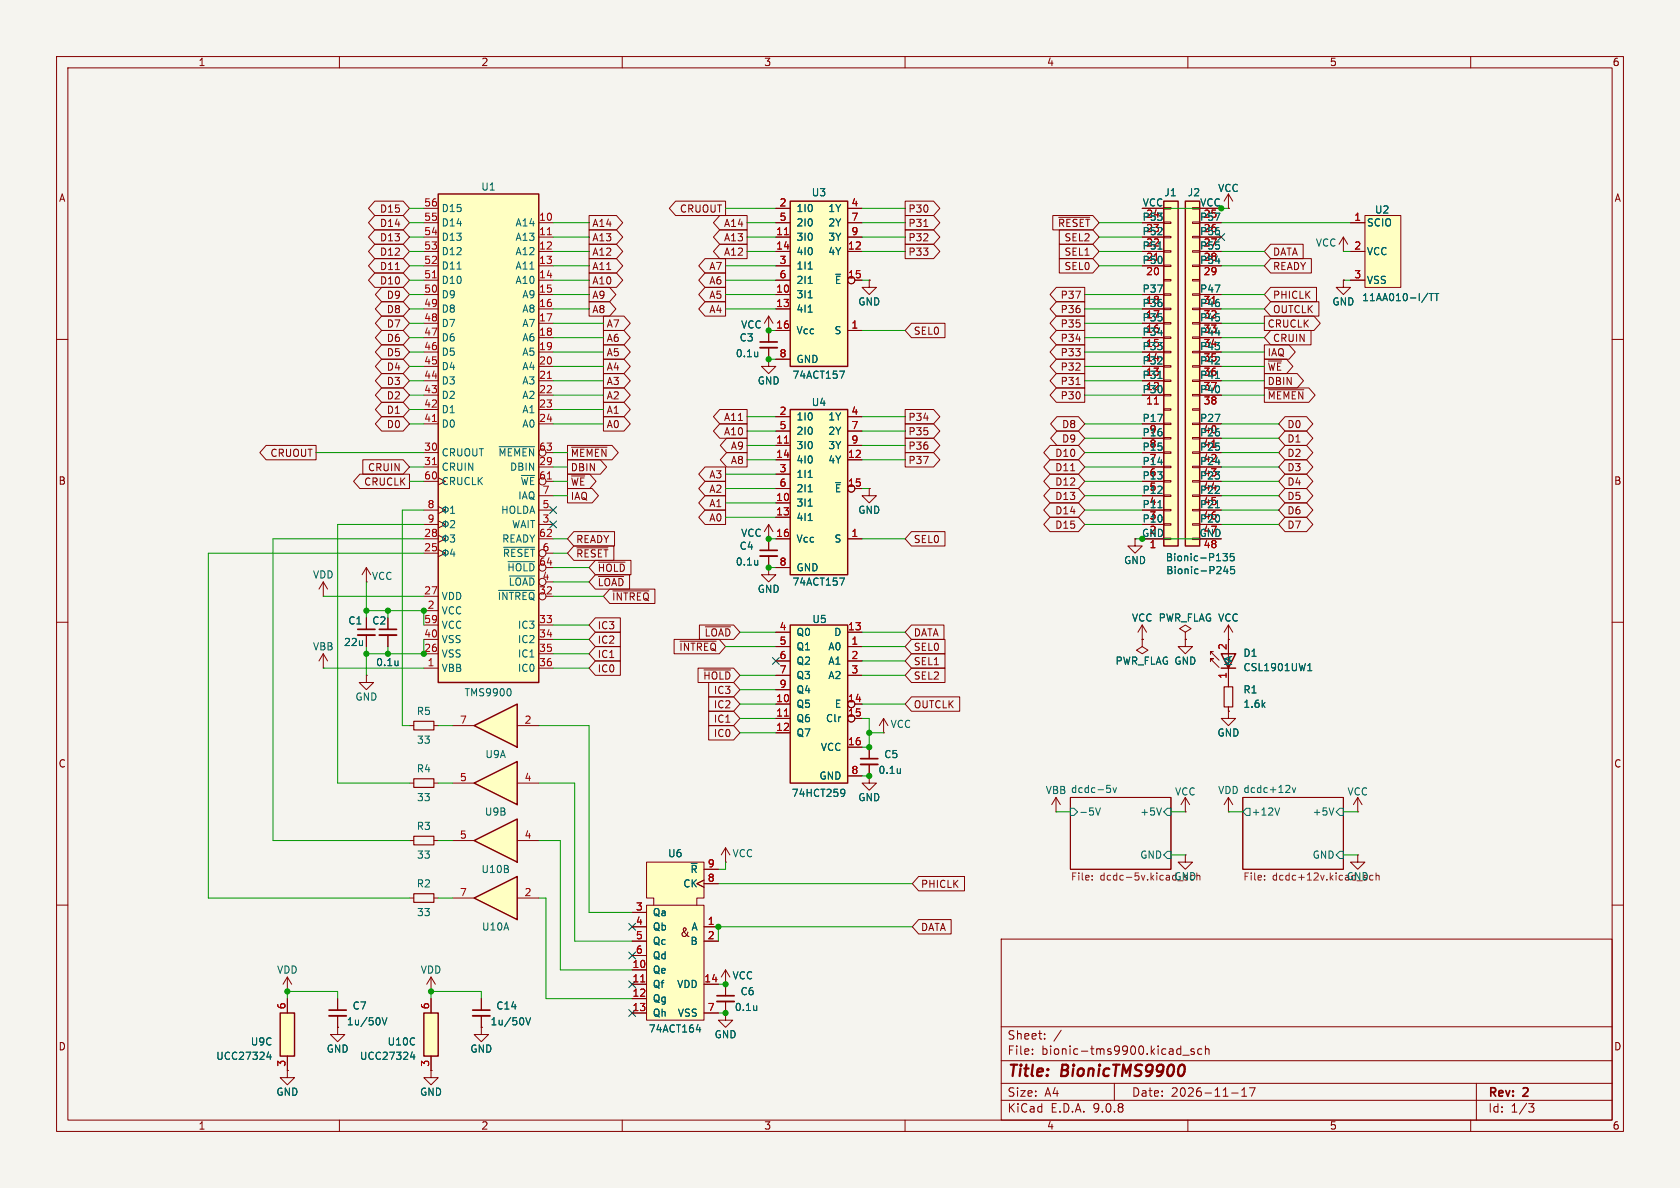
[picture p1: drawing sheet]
<svg xmlns="http://www.w3.org/2000/svg" width="297mm" height="210mm" viewBox="0 0 297 210" stroke-linecap="round" stroke-linejoin="round" font-family="sans-serif">
<defs><g id="words">
<g font-size="2.8" fill="#840000">
<text x="178" y="190.9">Title:</text>
<text x="187.7" y="190.9">BionicTMS9900</text>
</g>
<g font-size="2.1" fill="#840000">
<text x="120.1" y="165.8">&amp;</text>
<text x="178" y="184">Sheet:</text>
<text x="178" y="186.7">File:</text>
<text x="184.1" y="186.7">bionic-tms9900.kicad_sch</text>
<text x="178" y="196.9">KiCad</text>
<text x="178" y="194.1">Size:</text>
<text x="184.7" y="194.1">A4</text>
<text x="185.7" y="196.9">E.D.A.</text>
<text x="193.3" y="196.9">9.0.8</text>
<text x="200" y="194.1">Date:</text>
<text x="207" y="194.1">2026-11-17</text>
<text x="263" y="194.3">Rev:</text>
<text x="263" y="196.9">Id:</text>
<text x="267.1" y="196.9">1/3</text>
<text x="269.4" y="194.3">2</text>
</g>
<g font-size="1.8" fill="#840000">
<text x="35" y="11.9">1</text>
<text x="85" y="11.9">2</text>
<text x="135" y="11.9">3</text>
<text x="185" y="11.9">4</text>
<text x="235" y="11.9">5</text>
<text x="285" y="11.9">6</text>
<text x="10.3" y="35.9">A</text>
<text x="285.3" y="35.9">A</text>
<text x="67.1" y="37.8">D15</text>
<text x="67.1" y="40.3">D14</text>
<text x="104.6" y="40.3">A14</text>
<text x="120.1" y="37.8">CRUOUT</text>
<text x="127.9" y="40.3">A14</text>
<text x="160.5" y="37.8">P30</text>
<text x="160.5" y="40.3">P31</text>
<text x="186.9" y="40.3">~{RESET}</text>
<text x="67.1" y="45.4">D12</text>
<text x="67.1" y="47.9">D11</text>
<text x="67.1" y="42.9">D13</text>
<text x="104.6" y="45.4">A12</text>
<text x="104.6" y="47.9">A11</text>
<text x="104.6" y="42.9">A13</text>
<text x="125.3" y="47.9">A7</text>
<text x="127.9" y="42.9">A13</text>
<text x="127.9" y="45.4">A12</text>
<text x="160.5" y="45.4">P33</text>
<text x="160.5" y="42.9">P32</text>
<text x="188.1" y="42.9">SEL2</text>
<text x="188.1" y="45.4">SEL1</text>
<text x="188.1" y="47.9">SEL0</text>
<text x="224.9" y="45.4">DATA</text>
<text x="224.9" y="47.9">READY</text>
<text x="67.1" y="50.5">D10</text>
<text x="68.3" y="53">D9</text>
<text x="104.6" y="53">A9</text>
<text x="104.6" y="50.5">A10</text>
<text x="125.3" y="53">A5</text>
<text x="125.3" y="50.5">A6</text>
<text x="187.4" y="53">P37</text>
<text x="224.9" y="53">PHICLK</text>
<text x="68.3" y="55.6">D8</text>
<text x="68.3" y="58.1">D7</text>
<text x="104.6" y="55.6">A8</text>
<text x="107.2" y="58.1">A7</text>
<text x="125.3" y="55.6">A4</text>
<text x="161.4" y="59.4">SEL0</text>
<text x="187.4" y="55.6">P36</text>
<text x="187.4" y="58.1">P35</text>
<text x="224" y="58.1">CRUCLK</text>
<text x="224.9" y="55.6">OUTCLK</text>
<text x="68.3" y="60.6">D6</text>
<text x="68.3" y="65.7">D4</text>
<text x="68.3" y="63.2">D5</text>
<text x="107.2" y="63.2">A5</text>
<text x="107.2" y="65.7">A4</text>
<text x="107.2" y="60.6">A6</text>
<text x="187.4" y="65.7">P32</text>
<text x="187.4" y="63.2">P33</text>
<text x="187.4" y="60.6">P34</text>
<text x="224" y="65.7">~{WE}</text>
<text x="224" y="63.2">IAQ</text>
<text x="224.9" y="60.6">CRUIN</text>
<text x="68.3" y="68.3">D3</text>
<text x="68.3" y="70.8">D2</text>
<text x="107.2" y="68.3">A3</text>
<text x="107.2" y="70.8">A2</text>
<text x="187.4" y="68.3">P31</text>
<text x="187.4" y="70.8">P30</text>
<text x="224" y="70.8">~{MEMEN}</text>
<text x="224" y="68.3">DBIN</text>
<text x="68.3" y="73.3">D1</text>
<text x="68.3" y="75.9">D0</text>
<text x="107.2" y="75.9">A0</text>
<text x="107.2" y="73.3">A1</text>
<text x="127.9" y="74.6">A11</text>
<text x="127.9" y="77.2">A10</text>
<text x="160.5" y="74.6">P34</text>
<text x="160.5" y="77.2">P35</text>
<text x="187.7" y="75.9">D8</text>
<text x="227.5" y="75.9">D0</text>
<text x="47.7" y="81">CRUOUT</text>
<text x="65" y="83.5">CRUIN</text>
<text x="100.8" y="81">~{MEMEN}</text>
<text x="100.8" y="83.5">DBIN</text>
<text x="129.1" y="82.2">A8</text>
<text x="129.1" y="79.7">A9</text>
<text x="160.5" y="82.2">P37</text>
<text x="160.5" y="79.7">P36</text>
<text x="186.4" y="81">D10</text>
<text x="186.4" y="83.5">D11</text>
<text x="187.7" y="78.4">D9</text>
<text x="227.5" y="78.4">D1</text>
<text x="227.5" y="81">D2</text>
<text x="227.5" y="83.5">D3</text>
<text x="10.3" y="85.9">B</text>
<text x="64.3" y="86">CRUCLK</text>
<text x="100.8" y="86">~{WE}</text>
<text x="100.8" y="88.6">IAQ</text>
<text x="125.3" y="87.3">A2</text>
<text x="125.3" y="84.8">A3</text>
<text x="125.3" y="89.9">A1</text>
<text x="186.4" y="88.6">D13</text>
<text x="186.4" y="86">D12</text>
<text x="227.5" y="88.6">D5</text>
<text x="227.5" y="86">D4</text>
<text x="285.3" y="85.9">B</text>
<text x="125.3" y="92.4">A0</text>
<text x="186.4" y="91.1">D14</text>
<text x="186.4" y="93.7">D15</text>
<text x="227.5" y="93.7">D7</text>
<text x="227.5" y="91.1">D6</text>
<text x="101.8" y="96.2">READY</text>
<text x="101.8" y="98.7">~{RESET}</text>
<text x="105.6" y="101.3">~{HOLD}</text>
<text x="161.4" y="96.2">SEL0</text>
<text x="105.6" y="103.8">~{LOAD}</text>
<text x="108.1" y="106.4">~{INTREQ}</text>
<text x="105.6" y="114">IC2</text>
<text x="105.6" y="111.4">IC3</text>
<text x="124.5" y="112.7">~{LOAD}</text>
<text x="161.4" y="112.7">DATA</text>
<text x="105.6" y="116.5">IC1</text>
<text x="105.6" y="119.1">IC0</text>
<text x="120" y="115.3">~{INTREQ}</text>
<text x="161.4" y="115.3">SEL0</text>
<text x="161.4" y="117.8">SEL1</text>
<text x="124.2" y="120.3">~{HOLD}</text>
<text x="126.1" y="125.4">IC2</text>
<text x="126.1" y="122.9">IC3</text>
<text x="161.4" y="120.3">SEL2</text>
<text x="161.4" y="125.4">OUTCLK</text>
<text x="126.1" y="130.5">IC0</text>
<text x="126.1" y="128">IC1</text>
<text x="10.3" y="135.9">C</text>
<text x="285.3" y="135.9">C</text>
<text x="162.7" y="157.2">PHICLK</text>
<text x="162.7" y="164.8">DATA</text>
<text x="10.3" y="185.9">D</text>
<text x="285.3" y="185.9">D</text>
<text x="35" y="199.9">1</text>
<text x="85" y="199.9">2</text>
<text x="135" y="199.9">3</text>
<text x="185" y="199.9">4</text>
<text x="235" y="199.9">5</text>
<text x="285" y="199.9">6</text>
</g>
<g font-size="1.8" fill="#006464">
<text x="85" y="33.9">U1</text>
<text x="143.4" y="34.9">U3</text>
<text x="205.7" y="34.9">J1</text>
<text x="209.9" y="34.9">J2</text>
<text x="215.3" y="34.1">VCC</text>
<text x="78" y="37.7">D15</text>
<text x="78" y="40.2">D14</text>
<text x="91" y="40.2">A14</text>
<text x="140.7" y="37.7">1I0</text>
<text x="140.7" y="40.2">2I0</text>
<text x="146.3" y="37.7">1Y</text>
<text x="146.3" y="40.2">2Y</text>
<text x="201.9" y="39.1">P53</text>
<text x="201.9" y="41.7">P52</text>
<text x="201.9" y="36.6">VCC</text>
<text x="202.5" y="38.8">24</text>
<text x="202.5" y="41.4">23</text>
<text x="212" y="39.1">P57</text>
<text x="212" y="41.7">P56</text>
<text x="212.1" y="36.6">VCC</text>
<text x="212.7" y="38.8">25</text>
<text x="212.7" y="41.4">26</text>
<text x="241.6" y="40.2">SCIO</text>
<text x="243" y="37.9">U2</text>
<text x="78" y="42.8">D13</text>
<text x="78" y="45.3">D12</text>
<text x="78" y="47.9">D11</text>
<text x="91" y="42.8">A13</text>
<text x="91" y="45.3">A12</text>
<text x="91" y="47.9">A11</text>
<text x="140.7" y="42.8">3I0</text>
<text x="140.7" y="45.3">4I0</text>
<text x="140.7" y="47.9">1I1</text>
<text x="146.3" y="42.8">3Y</text>
<text x="146.3" y="45.3">4Y</text>
<text x="201.9" y="44.2">P51</text>
<text x="201.9" y="46.7">P50</text>
<text x="202.5" y="43.9">22</text>
<text x="202.5" y="46.4">21</text>
<text x="212" y="44.2">P55</text>
<text x="212" y="46.7">P54</text>
<text x="212.7" y="43.9">27</text>
<text x="212.7" y="46.4">28</text>
<text x="232.5" y="43.8">VCC</text>
<text x="241.6" y="45.3">VCC</text>
<text x="78" y="50.4">D10</text>
<text x="78" y="52.9">D9</text>
<text x="91" y="50.4">A10</text>
<text x="92.2" y="52.9">A9</text>
<text x="140.7" y="50.4">2I1</text>
<text x="140.7" y="52.9">3I1</text>
<text x="147.5" y="50.4">~{E}</text>
<text x="201.9" y="51.8">P37</text>
<text x="212" y="51.8">P47</text>
<text x="240.7" y="53.4">11AA010-I/TT</text>
<text x="241.6" y="50.4">VSS</text>
<text x="78" y="55.5">D8</text>
<text x="78" y="58">D7</text>
<text x="92.2" y="55.5">A8</text>
<text x="92.2" y="58">A7</text>
<text x="130.9" y="58.3">VCC</text>
<text x="140.7" y="55.5">4I1</text>
<text x="140.7" y="59.3">Vcc</text>
<text x="147.4" y="59.3">S</text>
<text x="151.6" y="54.2">GND</text>
<text x="201.9" y="54.4">P36</text>
<text x="201.9" y="56.9">P35</text>
<text x="201.9" y="59.4">P34</text>
<text x="202.5" y="54.1">18</text>
<text x="202.5" y="56.6">17</text>
<text x="202.5" y="59.1">16</text>
<text x="212" y="54.4">P46</text>
<text x="212" y="56.9">P45</text>
<text x="212" y="59.4">P44</text>
<text x="212.7" y="54.1">31</text>
<text x="212.7" y="56.6">32</text>
<text x="212.7" y="59.1">33</text>
<text x="235.5" y="54.2">GND</text>
<text x="78" y="60.6">D6</text>
<text x="78" y="63.1">D5</text>
<text x="78" y="65.6">D4</text>
<text x="92.2" y="60.6">A6</text>
<text x="92.2" y="63.1">A5</text>
<text x="92.2" y="65.6">A4</text>
<text x="130" y="63.3">0.1u</text>
<text x="130.7" y="60.6">C3</text>
<text x="140.7" y="64.4">GND</text>
<text x="201.9" y="62">P33</text>
<text x="201.9" y="64.5">P32</text>
<text x="202.5" y="61.7">15</text>
<text x="202.5" y="64.2">14</text>
<text x="212" y="62">P43</text>
<text x="212" y="64.5">P42</text>
<text x="212.7" y="61.7">34</text>
<text x="212.7" y="64.2">35</text>
<text x="78" y="68.2">D3</text>
<text x="78" y="70.7">D2</text>
<text x="92.2" y="68.2">A3</text>
<text x="92.2" y="70.7">A2</text>
<text x="133.9" y="68.2">GND</text>
<text x="140" y="67.2">74ACT157</text>
<text x="143.4" y="72">U4</text>
<text x="201.9" y="67.1">P31</text>
<text x="201.9" y="69.6">P30</text>
<text x="202.5" y="66.8">13</text>
<text x="202.5" y="69.3">12</text>
<text x="212" y="67.1">P41</text>
<text x="212" y="69.6">P40</text>
<text x="212.7" y="66.8">36</text>
<text x="212.7" y="69.3">37</text>
<text x="78" y="73.3">D1</text>
<text x="78" y="75.8">D0</text>
<text x="92.2" y="73.3">A1</text>
<text x="92.2" y="75.8">A0</text>
<text x="140.7" y="74.5">1I0</text>
<text x="140.7" y="77.1">2I0</text>
<text x="146.3" y="74.5">1Y</text>
<text x="146.3" y="77.1">2Y</text>
<text x="201.9" y="74.7">P17</text>
<text x="201.9" y="77.2">P16</text>
<text x="203.1" y="76.9">9</text>
<text x="212" y="74.7">P27</text>
<text x="212" y="77.2">P26</text>
<text x="212.7" y="76.9">40</text>
<text x="78" y="80.9">CRUOUT</text>
<text x="78" y="83.4">CRUIN</text>
<text x="88" y="80.9">~{MEMEN}</text>
<text x="90.1" y="83.4">DBIN</text>
<text x="140.7" y="79.6">3I0</text>
<text x="140.7" y="82.1">4I0</text>
<text x="146.3" y="79.6">3Y</text>
<text x="146.3" y="82.1">4Y</text>
<text x="201.9" y="79.8">P15</text>
<text x="201.9" y="82.3">P14</text>
<text x="203.1" y="79.5">8</text>
<text x="203.1" y="82">7</text>
<text x="212" y="79.8">P25</text>
<text x="212" y="82.3">P24</text>
<text x="212.7" y="79.5">41</text>
<text x="212.7" y="82">42</text>
<text x="78" y="86">CRUCLK</text>
<text x="91.5" y="88.5">IAQ</text>
<text x="140.7" y="84.7">1I1</text>
<text x="140.7" y="87.2">2I1</text>
<text x="140.7" y="89.8">3I1</text>
<text x="147.5" y="87.2">~{E}</text>
<text x="201.9" y="84.8">P13</text>
<text x="201.9" y="87.4">P12</text>
<text x="201.9" y="89.9">P11</text>
<text x="203.1" y="84.5">6</text>
<text x="203.1" y="87.1">5</text>
<text x="203.1" y="89.6">4</text>
<text x="212" y="84.8">P23</text>
<text x="212" y="87.4">P22</text>
<text x="212" y="89.9">P21</text>
<text x="212.7" y="84.5">43</text>
<text x="212.7" y="87.1">44</text>
<text x="212.7" y="89.6">45</text>
<text x="88.5" y="91">HOLDA</text>
<text x="90.4" y="93.6">WAIT</text>
<text x="130.9" y="95.1">VCC</text>
<text x="140.7" y="92.3">4I1</text>
<text x="151.6" y="91">GND</text>
<text x="201.8" y="95">GND</text>
<text x="201.9" y="92.5">P10</text>
<text x="203.1" y="92.2">3</text>
<text x="203.1" y="94.7">2</text>
<text x="212" y="95">GND</text>
<text x="212" y="92.5">P20</text>
<text x="212.7" y="92.2">46</text>
<text x="212.7" y="94.7">47</text>
<text x="88.7" y="96.1">READY</text>
<text x="88.8" y="98.7">~{RESET}</text>
<text x="89.6" y="101.2">~{HOLD}</text>
<text x="130" y="100.2">0.1u</text>
<text x="130.7" y="97.4">C4</text>
<text x="140.7" y="96.1">Vcc</text>
<text x="140.7" y="101.2">GND</text>
<text x="147.4" y="96.1">S</text>
<text x="198.6" y="99.9">GND</text>
<text x="206" y="99.4">Bionic-P135</text>
<text x="206.1" y="101.7">Bionic-P245</text>
<text x="212.7" y="97.2">48</text>
<text x="55.2" y="102.5">VDD</text>
<text x="65.6" y="102.7">VCC</text>
<text x="78" y="106.3">VDD</text>
<text x="87.9" y="106.3">~{INTREQ}</text>
<text x="89.8" y="103.7">~{LOAD}</text>
<text x="133.9" y="105">GND</text>
<text x="140" y="103.7">74ACT157</text>
<text x="61.5" y="110.6">C1</text>
<text x="65.7" y="110.6">C2</text>
<text x="78" y="108.8">VCC</text>
<text x="78" y="111.4">VCC</text>
<text x="78" y="113.9">VSS</text>
<text x="91.5" y="111.4">IC3</text>
<text x="91.5" y="113.9">IC2</text>
<text x="140.7" y="112.6">Q0</text>
<text x="143.5" y="110.3">U5</text>
<text x="147.4" y="112.6">D</text>
<text x="200" y="110.1">VCC PWR_FLAG VCC</text>
<text x="55.2" y="115.2">VBB</text>
<text x="60.7" y="114.4">22u</text>
<text x="66.4" y="118">0.1u</text>
<text x="78" y="116.4">VSS</text>
<text x="78" y="119">VBB</text>
<text x="91.5" y="116.4">IC1</text>
<text x="91.5" y="119">IC0</text>
<text x="140.7" y="115.2">Q1</text>
<text x="140.7" y="117.7">Q2</text>
<text x="146.3" y="115.2">A0</text>
<text x="146.3" y="117.7">A1</text>
<text x="197.1" y="117.7">PWR_FLAG GND</text>
<text x="218" y="117.9" transform="rotate(-90 218 117.9)">KA</text>
<text x="219.7" y="116.3">D1</text>
<text x="219.7" y="118.8">CSL1901UW1</text>
<text x="62.7" y="124.1">GND</text>
<text x="82" y="123.3">TMS9900</text>
<text x="140.7" y="120.2">Q3</text>
<text x="140.7" y="122.8">Q4</text>
<text x="140.7" y="125.3">Q5</text>
<text x="146.3" y="120.2">A2</text>
<text x="147.5" y="125.3">E</text>
<text x="219.7" y="122.8">R1</text>
<text x="219.7" y="125.3">1.6k</text>
<text x="73.6" y="126.6">R5</text>
<text x="73.6" y="131.7">33</text>
<text x="140.7" y="127.9">Q6</text>
<text x="140.7" y="130.4">Q7</text>
<text x="145.9" y="127.9">Clr</text>
<text x="157.3" y="128.9">VCC</text>
<text x="215.1" y="130.4">GND</text>
<text x="73.6" y="136.8">R4</text>
<text x="85.7" y="134.2">U9A</text>
<text x="145" y="132.9">VCC</text>
<text x="155.2" y="137">0.1u</text>
<text x="156.2" y="134.2">C5</text>
<text x="73.6" y="141.8">33</text>
<text x="139.9" y="141.1">74HCT259</text>
<text x="144.8" y="138">GND</text>
<text x="151.6" y="141.8">GND</text>
<text x="184.8" y="140.6">VBB dcdc-5v</text>
<text x="207.6" y="140.8">VCC</text>
<text x="215.3" y="140.6">VDD dcdc+12v</text>
<text x="238.1" y="140.8">VCC</text>
<text x="73.6" y="146.9">R3</text>
<text x="85.6" y="144.4">U9B</text>
<text x="190.7" y="144.4">-5V</text>
<text x="201.5" y="144.4">+5V</text>
<text x="221.2" y="144.4">+12V</text>
<text x="232" y="144.4">+5V</text>
<text x="73.6" y="152">33</text>
<text x="85" y="154.5">U10B</text>
<text x="118" y="151.7">U6</text>
<text x="122" y="154.5">~{R}</text>
<text x="129.4" y="151.7">VCC</text>
<text x="201.5" y="152">GND</text>
<text x="207.5" y="155.8">GND</text>
<text x="232" y="152">GND</text>
<text x="238" y="155.8">GND</text>
<text x="73.6" y="157.1">R2</text>
<text x="120.7" y="157.1">CK</text>
<text x="73.6" y="162.2">33</text>
<text x="85.1" y="164.7">U10A</text>
<text x="115.3" y="162.2">Qa</text>
<text x="115.3" y="164.7">Qb</text>
<text x="115.3" y="167.2">Qc</text>
<text x="122" y="167.2">B</text>
<text x="122.2" y="164.7">A</text>
<text x="48.9" y="172.3">VDD</text>
<text x="74.3" y="172.3">VDD</text>
<text x="115.3" y="169.8">Qd</text>
<text x="115.3" y="172.3">Qe</text>
<text x="129.4" y="173.3">VCC</text>
<text x="62.2" y="178.7">C7</text>
<text x="87.6" y="178.7">C14</text>
<text x="115.3" y="174.9">Qf</text>
<text x="115.3" y="177.4">Qg</text>
<text x="115.3" y="179.9">Qh</text>
<text x="119.6" y="174.9">VDD</text>
<text x="119.7" y="179.9">VSS</text>
<text x="129.8" y="178.9">0.1u</text>
<text x="130.8" y="176.1">C6</text>
<text x="44.2" y="185">U9C</text>
<text x="61.2" y="181.5">1u/50V</text>
<text x="68.4" y="185">U10C</text>
<text x="86.6" y="181.5">1u/50V</text>
<text x="114.6" y="182.7">74ACT164</text>
<text x="126.2" y="183.7">GND</text>
<text x="38.1" y="187.6">UCC27324</text>
<text x="57.7" y="186.3">GND</text>
<text x="63.5" y="187.6">UCC27324</text>
<text x="83.1" y="186.3">GND</text>
<text x="48.8" y="193.9">GND</text>
<text x="74.2" y="193.9">GND</text>
</g>
<g font-size="1.8" fill="#a90000">
<text x="74.9" y="36.6">56</text>
<text x="74.9" y="39.1">55</text>
<text x="74.9" y="41.7">54</text>
<text x="95.2" y="39.1">10</text>
<text x="95.2" y="41.7">11</text>
<text x="137.1" y="41.7">11</text>
<text x="137.7" y="36.6">2</text>
<text x="137.7" y="39.1">5</text>
<text x="150.4" y="36.6">4</text>
<text x="150.4" y="39.1">7</text>
<text x="150.4" y="41.7">9</text>
<text x="239.3" y="39.1">1</text>
<text x="74.9" y="44.2">53</text>
<text x="74.9" y="46.7">52</text>
<text x="95.2" y="44.2">12</text>
<text x="95.2" y="46.7">13</text>
<text x="137.1" y="44.2">14</text>
<text x="137.7" y="46.7">3</text>
<text x="149.8" y="44.2">12</text>
<text x="239.3" y="44.2">2</text>
<text x="74.9" y="49.3">51</text>
<text x="74.9" y="51.8">50</text>
<text x="95.2" y="49.3">14</text>
<text x="95.2" y="51.8">15</text>
<text x="137.1" y="51.8">10</text>
<text x="137.7" y="49.3">6</text>
<text x="149.8" y="49.3">15</text>
<text x="202.5" y="49">20</text>
<text x="212.7" y="49">29</text>
<text x="239.3" y="49.3">3</text>
<text x="74.9" y="54.4">49</text>
<text x="74.9" y="56.9">48</text>
<text x="74.9" y="59.4">47</text>
<text x="95.2" y="54.4">16</text>
<text x="95.2" y="56.9">17</text>
<text x="95.2" y="59.4">18</text>
<text x="137.1" y="54.4">13</text>
<text x="137.1" y="58.2">16</text>
<text x="150.4" y="58.2">1</text>
<text x="74.9" y="62">46</text>
<text x="74.9" y="64.5">45</text>
<text x="95.2" y="62">19</text>
<text x="95.2" y="64.5">20</text>
<text x="137.7" y="63.2">8</text>
<text x="74.9" y="67.1">44</text>
<text x="74.9" y="69.6">43</text>
<text x="95.2" y="67.1">21</text>
<text x="95.2" y="69.6">22</text>
<text x="202.5" y="71.8">11</text>
<text x="212.7" y="71.8">38</text>
<text x="74.9" y="72.1">42</text>
<text x="74.9" y="74.7">41</text>
<text x="95.2" y="72.1">23</text>
<text x="95.2" y="74.7">24</text>
<text x="137.7" y="73.4">2</text>
<text x="137.7" y="75.9">5</text>
<text x="150.4" y="73.4">4</text>
<text x="150.4" y="75.9">7</text>
<text x="74.9" y="79.8">30</text>
<text x="74.9" y="82.3">31</text>
<text x="95.2" y="79.8">63</text>
<text x="95.2" y="82.3">29</text>
<text x="137.1" y="78.5">11</text>
<text x="137.1" y="81">14</text>
<text x="137.7" y="83.6">3</text>
<text x="149.8" y="81">12</text>
<text x="150.4" y="78.5">9</text>
<text x="74.9" y="84.8">60</text>
<text x="75.5" y="89.9">8</text>
<text x="91.9" y="86">~{WE}</text>
<text x="95.2" y="84.8">61</text>
<text x="95.8" y="87.4">7</text>
<text x="95.8" y="89.9">5</text>
<text x="137.1" y="88.6">10</text>
<text x="137.7" y="86.1">6</text>
<text x="149.8" y="86.1">15</text>
<text x="74.9" y="95">28</text>
<text x="75.5" y="92.5">9</text>
<text x="95.2" y="95">62</text>
<text x="95.8" y="92.5">3</text>
<text x="137.1" y="91.2">13</text>
<text x="137.1" y="95">16</text>
<text x="150.4" y="95">1</text>
<text x="74.9" y="97.5">25</text>
<text x="95.2" y="100.1">64</text>
<text x="95.8" y="97.5">6</text>
<text x="137.7" y="100.1">8</text>
<text x="203.1" y="97.2">1</text>
<text x="74.9" y="105.2">27</text>
<text x="75.5" y="107.7">2</text>
<text x="95.2" y="105.2">32</text>
<text x="95.8" y="102.6">4</text>
<text x="74.9" y="110.2">59</text>
<text x="74.9" y="112.8">40</text>
<text x="95.2" y="110.2">33</text>
<text x="95.2" y="112.8">34</text>
<text x="137.7" y="111.5">4</text>
<text x="149.8" y="111.5">13</text>
<text x="74.9" y="115.3">26</text>
<text x="75.5" y="117.9">1</text>
<text x="95.2" y="115.3">35</text>
<text x="95.2" y="117.9">36</text>
<text x="137.7" y="114">5</text>
<text x="137.7" y="116.6">6</text>
<text x="137.7" y="119.1">7</text>
<text x="150.4" y="114">1</text>
<text x="150.4" y="116.6">2</text>
<text x="150.4" y="119.1">3</text>
<text x="216.9" y="115" transform="rotate(-90 216.9 115)">2</text>
<text x="137.1" y="124.2">10</text>
<text x="137.7" y="121.7">9</text>
<text x="149.8" y="124.2">14</text>
<text x="216.9" y="120.1" transform="rotate(-90 216.9 120.1)">1</text>
<text x="81.2" y="128">7</text>
<text x="92.6" y="128">2</text>
<text x="137.1" y="126.7">11</text>
<text x="137.1" y="129.3">12</text>
<text x="149.8" y="126.7">15</text>
<text x="149.8" y="131.8">16</text>
<text x="150.4" y="136.9">8</text>
<text x="81.2" y="138.2">5</text>
<text x="92.6" y="138.2">4</text>
<text x="81.2" y="148.3">5</text>
<text x="92.6" y="148.3">4</text>
<text x="125" y="153.4">9</text>
<text x="125" y="156">8</text>
<text x="81.2" y="158.5">7</text>
<text x="92.6" y="158.5">2</text>
<text x="112.3" y="161">3</text>
<text x="112.3" y="163.6">4</text>
<text x="112.3" y="166.1">5</text>
<text x="125" y="163.6">1</text>
<text x="125" y="166.1">2</text>
<text x="111.7" y="171.2">10</text>
<text x="111.7" y="173.7">11</text>
<text x="112.3" y="168.7">6</text>
<text x="124.4" y="173.7">14</text>
<text x="50.5" y="178.5" transform="rotate(-90 50.5 178.5)">6</text>
<text x="75.9" y="178.5" transform="rotate(-90 75.9 178.5)">6</text>
<text x="111.7" y="176.3">12</text>
<text x="111.7" y="178.8">13</text>
<text x="125" y="178.8">7</text>
<text x="50.5" y="188.7" transform="rotate(-90 50.5 188.7)">3</text>
<text x="75.9" y="188.7" transform="rotate(-90 75.9 188.7)">3</text>
</g>
<g font-size="1.8" fill="#725600">
<text x="189.2" y="156">File:</text>
<text x="194.5" y="156">dcdc-5v.kicad_sch</text>
<text x="219.7" y="156">File:</text>
<text x="224.9" y="156">dcdc+12v.kicad_sch</text>
</g>
</g></defs>
<path d="M0 0h297v210h-297z" fill="#f5f4ef" stroke="#f5f4ef" stroke-width=".18"/>
<g fill="none" stroke="#840000" stroke-width=".18">
<path d="M10 10h277v190h-277zM12 12h273v186h-273zM60 10v2M110 10v2M160 10v2M210 10v2M260 10v2M10 60h2M285 60h2M135.9 95.3v2M135.9 98.3v2M153.7 86.4v1.2h1.2l-1.2 1.3-1.3-1.3h1.3"/>
<path d="M153.7 86.4h.1M10 110h2M285 110h2M189.2 141h17.8v12.7h-17.8zM219.7 141h17.8v12.7h-17.8zM10 160h2M177 166h108v32h-108zM285 160h2M60 198v2M110 198v2M160 198v2M177 194.5h108"/>
<path d="M177 191.5h108M177 187.5h108M177 181.5h108M182.5 186.3v.1M182.5 185.5v.1M184.7 183.6v.1M184.7 182.8v.1M187.6 182.1l-1.3 2M197 191.5v3M208.6 185.4l.1 .1M208.7 184.9v1.5M208.7 186.3l-.1 .1"/>
<path d="M209.1 186.5h1.1M210 198v2M211.1 185.5l-.4-.1-.2 .2 .1 .2 .5 .2v.3h-.6M212.5 185.5l-.5-.1-.3 .3v.4l.2 .2h.6M213.1 185.5l.2-.1 .4 .1v.9M213.1 184.9v1.5M217.7 193.2h1.2M219.5 193.8h.9M219.5 192.7l.5-.4v1.5M220.9 192.3h1l-.7 1.5M260 198v2M261 191.5v6.5"/>
<path d="M270.2 195.1h1l-.5 .6 .4 .1 .1 .5-.3 .3h-.4"/>
</g>
<path d="M209.3 188.4a1.69 1.69 0 0 1 0 1.4" fill="none" stroke="#840000" stroke-width=".4"/>
<g fill="none" stroke="#006464" stroke-width=".18">
<path d="M134 99v.9M134 99.8h-.1M195.7 138.8h.6M195.8 139.3h.3l.2 .3v.4l-.5 .1M196.8 139.2l.3 .9 .3-.9M227.9 138.9l.1 .2v.3l-.8 .7h.8M228.5 139.2l.3 .9 .3-.9M189.2 142.9h.7l.6 .6-.6 .6h-.7zM193.7 142.8l.4 1.3 .4-1.3M205.3 142.8l-.4 1.3M206.4 150.5h.6v1.3h-.6l-.7-.7zM206.4 142.9h.6v1.2h-.6l-.7-.6z"/>
<path d="M220.3 142.9h.7v1.2h-.7l-.6-.6zM226.2 142.8l-.4 1.3M235.8 142.8l-.4 1.3M236.9 150.5h.6v1.3h-.6l-.7-.7zM236.9 142.9h.6v1.2h-.6l-.7-.6z"/>
</g>
<path d="M193.1 155.5v.1M193.1 154.8v.1M211.9 154.7l.2 .2v.7M223.6 155.5v.1M223.6 154.8v.1M242.4 154.7l.3 .1M242.7 155.5l-.3 .1M243.3 154.9l.2-.2 .3 .1v.8M243.3 154.3v1.3" fill="none" stroke="#725600" stroke-width=".18"/>
<path d="M134.4 97.3h3" fill="none" stroke="#840000" stroke-width=".3"/>
<path d="M134.4 98.3h3" fill="none" stroke="#840000" stroke-width=".33"/>
<path d="M139.7 72.4h10.2v29.2h-10.2z" fill="#ffffc2"/>
<path d="M139.7 72.4h10.2v29.2h-10.2z" fill="none" stroke="#840000" stroke-width=".25"/>
<g fill="none" stroke="#840000" stroke-width=".18">
<path d="M135.9 58.4h.1M135.9 55.9v4.6M135.9 55.9l-.8 1.3M135.9 55.9l.8 1.3M135.9 61.5v2M137.2 73.7h2.5M137.2 76.2h2.5M137.2 78.7h2.5M149.9 73.7h2.5M149.9 76.2h2.5M149.9 78.7h2.5M137.2 81.3h2.5"/>
<path d="M137.2 83.8h2.5M137.2 86.4h2.5M137.2 88.9h2.5M137.2 91.4h2.5M137.2 95.3h2.5M149.9 81.3h2.5M149.9 95.3h2.5M151.1 86.4h1.3M137.2 100.3h2.5M128.3 152.4h.1M128.3 149.9v2.5M128.3 149.9l-.8 1.2"/>
<path d="M128.3 149.9l.7 1.2M128.3 174h.1M128.3 179.1v1.2h1.2l-1.2 1.3-1.3-1.3h1.3M128.3 179.1h.1M128.3 171.5l-.8 1.2M128.3 171.5l.7 1.2M128.3 171.5v4.5M128.3 177v2.1"/>
</g>
<path d="M138.7 78.3h.7" fill="none" stroke="#a90000" stroke-width=".18"/>
<path d="M134 62.2v.9M134 62.9l-.1 .1M142.9 84.4h.7M142.9 86.9h.7M142.9 89.5h.7M142.9 92h.7M147.7 85.3h.9M148.4 102.2h.9l-.6 1.2M133.8 177.8v.8M133.8 178.5l-.1 .1" fill="none" stroke="#006464" stroke-width=".18"/>
<path d="M134.4 60.5h3M126.7 176h3.1" fill="none" stroke="#840000" stroke-width=".3"/>
<path d="M134.4 61.5h3M126.7 177h3.1" fill="none" stroke="#840000" stroke-width=".33"/>
<g fill="#ffffc2">
<path d="M114.3 160h10.2v20.3h-10.2z"/>
<path d="M114.3 152.4h10.2v6.4h-1.3v1.2h-7.6v-1.2h-1.3z"/>
</g>
<g fill="none" stroke="#840000" stroke-width=".18">
<path d="M153.7 49.5v1.3h1.2l-1.2 1.3-1.3-1.3h1.3M153.7 49.5h.1M237.5 44.5h.1M237.5 49.5v1.3h1.3l-1.3 1.3-1.3-1.3h1.3M237.5 49.5h.1M237.5 41.9l.8 1.3M237.5 41.9l-.8 1.3M237.5 41.9v2.6M135.9 63.5v1.3h1.3l-1.3 1.2-1.3-1.2h1.3M135.9 63.5h.1M135.9 95.3h.1M135.9 92.7l-.8 1.3"/>
<path d="M135.9 92.7l.8 1.3M135.9 92.7v2.6M124.5 155.6l-1.3 .6 1.3 .6M124.5 153.7h2.5M124.5 156.2h2.5M111.8 163.8h2.5M111.8 166.4h2.5M111.8 174h2.5M111.8 179.1h2.5M111.8 161.3h2.5M111.8 168.9h2.5M111.8 171.5h2.5"/>
<path d="M111.8 176.5h2.5M114.3 160h10.2v20.3h-10.2zM115.6 160v-1.2h-1.3v-6.4h10.2v6.4h-1.3v1.2M124.5 163.8h2.5M124.5 166.4h2.5M124.5 174h2.5M124.5 179.1h2.5"/>
</g>
<path d="M122.2 152.6h1M123.1 182h.8M123.7 181.6v.8" fill="none" stroke="#006464" stroke-width=".18"/>
<path d="M113.3 173.6h.7" fill="none" stroke="#a90000" stroke-width=".18"/>
<path d="M241.3 38.1h6.3v12.7h-6.3z" fill="#ffffc2"/>
<g fill="none" stroke="#840000" stroke-width=".18">
<path d="M238.8 39.4h2.5M241.3 38.1h6.3v12.7h-6.3zM238.8 44.5h2.5M238.8 49.5h2.5M200.7 95.3v1.2h1.2l-1.2 1.3-1.3-1.3h1.3M200.7 95.3h.1M68.6 109.2v2.1M68.6 112.3v2M209.5 113v1.3h1.3l-1.3 1.3-1.2-1.3h1.2M209.5 113h.1M72.4 128.3h.8M72.4 138.4h.8"/>
<path d="M76.7 128.3h.8M76.7 138.4h.8M72.4 148.6h.8M76.7 148.6h.8"/>
</g>
<path d="M252.4 51.8l-1.1 1.7M252.7 51.9h.7M253 51.9v1.3M253.6 51.9h.8M254 51.9v1.3M70.4 116.8v.9M70.4 117.6h-.1" fill="none" stroke="#006464" stroke-width=".18"/>
<path d="M73.2 127.5h3.5v1.5h-3.5zM73.2 137.7h3.5v1.5h-3.5zM73.2 147.8h3.5v1.6h-3.5z" fill="none" stroke="#840000" stroke-width=".2"/>
<path d="M67.1 111.3h3" fill="none" stroke="#840000" stroke-width=".3"/>
<path d="M67.1 112.3h3" fill="none" stroke="#840000" stroke-width=".33"/>
<path d="M205.7 35.6h2.6v60.9h-2.6z" fill="#ffffc2"/>
<g fill="none" stroke="#840000" stroke-width=".18">
<path d="M201.9 36.8h3.8M201.9 39.4h3.8M205.7 36.7h1.3v.3h-1.3zM205.7 39.2h1.3v.3h-1.3zM201.9 41.9h3.8M201.9 44.5h3.8M201.9 47h3.8M201.9 52.1h3.8M201.9 54.6h3.8M201.9 57.2h3.8M201.9 59.7h3.8M205.7 41.8h1.3v.2h-1.3z"/>
<path d="M205.7 44.3h1.3v.3h-1.3zM205.7 46.9h1.3v.2h-1.3zM205.7 49.4h1.3v.3h-1.3zM205.7 51.9h1.3v.3h-1.3zM205.7 54.5h1.3v.2h-1.3zM205.7 57h1.3v.3h-1.3zM205.7 59.6h1.3v.2h-1.3zM201.9 62.2h3.8M201.9 64.8h3.8M201.9 67.3h3.8M201.9 69.9h3.8M201.9 74.9h3.8"/>
<path d="M201.9 77.5h3.8M205.7 62.1h1.3v.3h-1.3zM205.7 64.6h1.3v.3h-1.3zM205.7 67.2h1.3v.2h-1.3zM205.7 69.7h1.3v.3h-1.3zM205.7 72.3h1.3v.2h-1.3zM205.7 74.8h1.3v.3h-1.3zM205.7 77.3h1.3v.3h-1.3zM205.7 79.9h1.3v.2h-1.3zM201.9 80h3.8M201.9 82.6h3.8M201.9 85.1h3.8"/>
<path d="M201.9 87.6h3.8M201.9 90.2h3.8M201.9 92.7h3.8M201.9 95.3h3.8M205.7 82.4h1.3v.3h-1.3zM205.7 85h1.3v.2h-1.3zM205.7 87.5h1.3v.3h-1.3zM205.7 90h1.3v.3h-1.3zM205.7 92.6h1.3v.2h-1.3zM205.7 95.1h1.3v.3h-1.3z"/>
</g>
<path d="M205.7 35.6h2.6v60.9h-2.6z" fill="none" stroke="#840000" stroke-width=".25"/>
<path d="M204.7 44h.7M204.7 66.9h.7M204.7 89.8h.7M216.2 97.9h.8l-.4 .4 .3 .2v.5l-.2 .1-.5-.1M218.1 97.9h-.6v.6l.2-.2 .4 .1 .1 .2-.1 .4-.1 .1-.5-.1" fill="none" stroke="#006464" stroke-width=".18"/>
<path d="M204.1 71.4h.7" fill="none" stroke="#a90000" stroke-width=".18"/>
<path d="M209.5 35.6h2.6v60.9h-2.6z" fill="#ffffc2"/>
<path d="M209.5 35.6h2.6v60.9h-2.6z" fill="none" stroke="#840000" stroke-width=".25"/>
<g fill="none" stroke="#840000" stroke-width=".18">
<path d="M210.8 36.7h1.3v.3h-1.3zM210.8 39.2h1.3v.3h-1.3zM212.1 36.8h3.8M212.1 39.4h3.8M210.8 41.8h1.3v.2h-1.3zM210.8 44.3h1.3v.3h-1.3zM210.8 46.9h1.3v.2h-1.3zM210.8 49.4h1.3v.3h-1.3zM210.8 51.9h1.3v.3h-1.3zM210.8 54.5h1.3v.2h-1.3zM210.8 57h1.3v.3h-1.3zM210.8 59.6h1.3v.2h-1.3z"/>
<path d="M212.1 41.9h3.8M212.1 44.5h3.8M212.1 47h3.8M212.1 52.1h3.8M212.1 54.6h3.8M212.1 57.2h3.8M212.1 59.7h3.8M210.8 62.1h1.3v.3h-1.3zM210.8 64.6h1.3v.3h-1.3zM210.8 67.2h1.3v.2h-1.3zM210.8 69.7h1.3v.3h-1.3zM210.8 72.3h1.3v.2h-1.3z"/>
<path d="M210.8 74.8h1.3v.3h-1.3zM210.8 77.3h1.3v.3h-1.3zM210.8 79.9h1.3v.2h-1.3zM212.1 62.2h3.8M212.1 64.8h3.8M212.1 67.3h3.8M212.1 69.9h3.8M212.1 74.9h3.8M212.1 77.5h3.8M210.8 82.4h1.3v.3h-1.3zM210.8 85h1.3v.2h-1.3zM210.8 87.5h1.3v.3h-1.3z"/>
<path d="M210.8 90h1.3v.3h-1.3zM210.8 92.6h1.3v.2h-1.3zM210.8 95.1h1.3v.3h-1.3zM212.1 80h3.8M212.1 82.6h3.8M212.1 85.1h3.8M212.1 87.6h3.8M212.1 90.2h3.8M212.1 92.7h3.8M212.1 95.3h3.8M201.9 113v1.3l1 .6-1 .7-1-.7 1-.6M201.9 113h.1"/>
<path d="M186.7 143.5h.1M186.7 141l-.8 1.2M186.7 141l.8 1.2M186.7 141v2.5M209.5 143.5h.1M209.5 151.1v1.3h1.3l-1.3 1.3-1.2-1.3h1.2M209.5 151.1h.1M209.5 141l-.7 1.2M209.5 141l.8 1.2M209.5 141v2.5M240 151.1v1.3h1.3l-1.3 1.3-1.2-1.3h1.2M240 151.1h.1"/>
<path d="M240 143.5h.1M240 141l-.7 1.2M240 141l.8 1.2M240 141v2.5"/>
</g>
<path d="M214.9 66.9h.7M214.9 89.8h.7M216.6 100.1l-.3 .9h.8M216.9 100.6v.8M218.2 100.1h-.6l-.1 .7 .2-.2 .4 .1 .2 .2-.1 .4-.2 .1-.5-.1" fill="none" stroke="#006464" stroke-width=".18"/>
<path d="M139.7 35.6h10.2v29.2h-10.2z" fill="#ffffc2"/>
<path d="M139.7 35.6h10.2v29.2h-10.2zM215.9 115.6h2.5l-1.2 2.5zM215.9 118.1h2.5" fill="none" stroke="#840000" stroke-width=".25"/>
<g fill="none" stroke="#840000" stroke-width=".18">
<path d="M137.2 36.8h2.5M137.2 39.4h2.5M149.9 36.8h2.5M149.9 39.4h2.5M217.2 36.8h.1M217.2 34.3v2.5M217.2 34.3l-.8 1.3M217.2 34.3l.7 1.3M137.2 41.9h2.5M137.2 44.5h2.5M137.2 47h2.5M137.2 49.5h2.5"/>
<path d="M137.2 52.1h2.5M137.2 54.6h2.5M137.2 58.4h2.5M149.9 41.9h2.5M149.9 44.5h2.5M149.9 58.4h2.5M151.1 49.5h1.3M137.2 63.5h2.5M201.9 113h.1M201.9 110.5l-.7 1.3M201.9 110.5l.8 1.3M201.9 110.5v2.5"/>
<path d="M209.5 111.8l1.1-.7-1.1-.6-1 .6 1 .7v1.2M209.5 113h.1M214 117v-.5h.5h-.5l1.5 1.5M214 115.2v.5M214.5 115.2h-.5l1.5 1.5M217.2 113h.1M217.2 110.5l-.8 1.3M217.2 110.5l.7 1.3M217.2 110.5v5.1M217.2 118.1v3.3M217.2 125.7v1.3h1.2l-1.2 1.3-1.3-1.3h1.3M217.2 125.7h.1"/>
<path d="M217.2 125v.7M217.2 143.5h.1M217.2 141v2.5M217.2 141l-.8 1.2M217.2 141l.7 1.2M50.8 175.3h.1M50.8 172.7l-.8 1.3M50.8 172.7l.8 1.3M50.8 172.7v2.6M76.2 189.2v1.3h1.3l-1.3 1.3-1.3-1.3h1.3M76.2 189.2h.1"/>
</g>
<path d="M138.7 41.5h.7" fill="none" stroke="#a90000" stroke-width=".18"/>
<path d="M142.9 47.6h.7M142.9 50.1h.7M142.9 52.6h.7M142.9 55.2h.7M147.7 48.5h.9M148.4 65.6h.9l-.6 1.3M231.2 118.6h.7M231.2 117.7l.4-.4v1.3" fill="none" stroke="#006464" stroke-width=".18"/>
<path d="M216.4 121.4h1.5v3.6h-1.5z" fill="none" stroke="#840000" stroke-width=".2"/>
<path d="M139.7 110.5h10.2v27.9h-10.2z" fill="#ffffc2"/>
<path d="M139.7 110.5h10.2v27.9h-10.2z" fill="none" stroke="#840000" stroke-width=".25"/>
<g fill="none" stroke="#840000" stroke-width=".18">
<path d="M137.2 111.8h2.5M137.2 114.3h2.5M137.2 116.8h2.5M137.2 119.4h2.5M149.9 111.8h2.5M149.9 114.3h2.5M149.9 116.8h2.5M149.9 119.4h2.5M137.2 124.5h2.5M137.2 127h2.5M137.2 121.9h2.5M137.2 129.5h2.5"/>
<path d="M149.9 132.1h2.5M149.9 137.2h2.5M151.1 124.5h1.3M151.1 127h1.3"/>
<circle cx="150.5" cy="124.5" r=".63"/>
<circle cx="150.5" cy="127" r=".63"/>
</g>
<path d="M138.7 126.6h.7" fill="none" stroke="#a90000" stroke-width=".18"/>
<path d="M148.9 139.5l.4 .1a.84 .84 0 0 1-.3 1.2h-.3M149.3 140.1l-.2 .2h-.2" fill="none" stroke="#006464" stroke-width=".18"/>
<path d="M77.5 34.3h17.7v86.4h-17.7z" fill="#ffffc2"/>
<path d="M77.5 34.3h17.7v86.4h-17.7z" fill="none" stroke="#840000" stroke-width=".25"/>
<g fill="none" stroke="#840000" stroke-width=".18">
<path d="M74.9 36.8h2.6M74.9 39.4h2.6M95.2 39.4h2.6M74.9 41.9h2.6M74.9 44.5h2.6M74.9 47h2.6M74.9 49.5h2.6M74.9 52.1h2.6M74.9 54.6h2.6M74.9 57.2h2.6M74.9 59.7h2.6M95.2 41.9h2.6"/>
<path d="M95.2 44.5h2.6M95.2 47h2.6M95.2 49.5h2.6M95.2 52.1h2.6M95.2 54.6h2.6M95.2 57.2h2.6M95.2 59.7h2.6M74.9 62.2h2.6M74.9 64.8h2.6M74.9 67.3h2.6M74.9 69.9h2.6M74.9 72.4h2.6"/>
<path d="M74.9 74.9h2.6M95.2 62.2h2.6M95.2 64.8h2.6M95.2 67.3h2.6M95.2 69.9h2.6M95.2 72.4h2.6M95.2 74.9h2.6M74.9 80h2.6M74.9 82.6h2.6M74.9 85.1h2.6M74.9 90.2h2.6M74.9 92.7h2.6"/>
<path d="M74.9 95.3h2.6M74.9 97.8h2.6M77.5 89.5l1.2 .7-1.2 .6M77.5 92.1l1.2 .6-1.2 .6M77.5 94.6l1.2 .7-1.2 .6M77.5 97.2l1.2 .6-1.2 .6M95.2 82.6h2.6M95.2 90.2h2.6M95.2 92.7h2.6M95.2 95.3h2.6M95.2 87.6h2.6M96.5 80h1.3"/>
<path d="M96.5 85.1h1.3M96.5 97.8h1.3M74.9 105.4h2.6M74.9 108h2.6M74.9 110.5h2.6M74.9 113h2.6M74.9 115.6h2.6M74.9 118.1h2.6M95.2 110.5h2.6M95.2 113h2.6M95.2 115.6h2.6M95.2 118.1h2.6"/>
<path d="M96.5 105.4h1.3M96.5 100.3h1.3M96.5 102.9h1.3M135.9 100.3v1.3h1.3l-1.3 1.3-1.3-1.3h1.3M135.9 100.3h.1M156.2 129.5h.1M156.2 127l-.8 1.3M156.2 127l.8 1.3M156.2 127v2.5"/>
</g>
<g fill="none" stroke="#006464" stroke-width=".18">
<path d="M80.8 47.6h.7M88.2 79h6.3M78.7 89.5v1.2M78.7 92v1.3M78.7 94.6v1.2M78.7 97.1v1.3M79.6 94.6h.8l-.4 .4 .3 .2v.5l-.2 .1-.5-.1M79.7 92.1l.4-.1 .3 .4-.8 .9h.8M79.7 90.7h.7M79.7 89.8l.3-.3v1.2M80 97l-.3 .9h.7M80.3 97.5v.9"/>
<path d="M89 96.7h5.5M89.8 99.3h4.7M92.2 84h2.3M88.1 104.4h6.4M90.1 101.8h4.4M90.2 121.9l.2 .3-.2 .7"/>
<circle cx="78.8" cy="95.1" r=".48"/>
<circle cx="78.8" cy="97.7" r=".48"/>
<circle cx="78.8" cy="92.6" r=".48"/>
<circle cx="78.8" cy="90.1" r=".47"/>
</g>
<path d="M76.4 49.1h.8M96.8 41.5h.7M76.4 74.5h.8M96.8 66.9h.7M76.4 82.1h.8" fill="none" stroke="#a90000" stroke-width=".18"/>
<path d="M83.8 158.8l7.6-3.9v7.7z" fill="#ffffc2"/>
<path d="M83.8 158.8l7.6-3.9v7.7z" fill="none" stroke="#840000" stroke-width=".25"/>
<path d="M80 158.8h3.8M91.4 158.8h3.8" fill="none" stroke="#840000" stroke-width=".18"/>
<path d="M83.8 148.6l7.6-3.8v7.6z" fill="#ffffc2"/>
<path d="M83.8 148.6l7.6-3.8v7.6z" fill="none" stroke="#840000" stroke-width=".25"/>
<path d="M72.4 158.8h.8M76.7 158.8h.8M80 148.6h3.8M91.4 148.6h3.8M59.7 181.6v1.3h1.3l-1.3 1.3-1.3-1.3h1.3M59.7 181.6h.1" fill="none" stroke="#840000" stroke-width=".18"/>
<path d="M73.2 158h3.5v1.5h-3.5z" fill="none" stroke="#840000" stroke-width=".2"/>
<path d="M74.9 179.1h2.6v7.6h-2.6z" fill="#ffffc2"/>
<path d="M74.9 179.1h2.6v7.6h-2.6z" fill="none" stroke="#840000" stroke-width=".25"/>
<path d="M64.8 109.2v2.1M64.8 112.3v2M59.7 176.5v2.1M59.7 179.6v2M76.2 176.5v2.6M76.2 186.7v2.5" fill="none" stroke="#840000" stroke-width=".18"/>
<path d="M67.6 179.9l.4 1.3 .4-1.3M72.9 185.9l-.3 .9h.8M73.2 186.4v.9" fill="none" stroke="#006464" stroke-width=".18"/>
<path d="M63.2 111.3h3.1M58.2 178.6h3" fill="none" stroke="#840000" stroke-width=".3"/>
<path d="M63.2 112.3h3.1M58.2 179.6h3" fill="none" stroke="#840000" stroke-width=".33"/>
<path d="M83.8 128.3l7.6-3.8v7.6z" fill="#ffffc2"/>
<path d="M83.8 128.3l7.6-3.8v7.6z" fill="none" stroke="#840000" stroke-width=".25"/>
<path d="M80 128.3h3.8M91.4 128.3h3.8" fill="none" stroke="#840000" stroke-width=".18"/>
<path d="M83.8 138.4l7.6-3.8v7.6z" fill="#ffffc2"/>
<path d="M83.8 138.4l7.6-3.8v7.6z" fill="none" stroke="#840000" stroke-width=".25"/>
<g fill="none" stroke="#840000" stroke-width=".18">
<path d="M80 138.4h3.8M91.4 138.4h3.8M153.7 137.2v1.2h1.2l-1.2 1.3-1.3-1.3h1.3M153.7 137.2h.1M153.7 132.1v2M153.7 135.1v2.1M76.2 175.3h.1M76.2 172.7l-.8 1.3M76.2 172.7l.8 1.3M76.2 172.7v2.6M85.1 176.5v2.1M85.1 179.6v2"/>
<path d="M50.8 189.2v1.3h1.3l-1.3 1.3-1.3-1.3h1.3M50.8 189.2h.1M85.1 181.6v1.3h1.3l-1.3 1.3-1.3-1.3h1.3M85.1 181.6h.1"/>
</g>
<path d="M152.1 134.1h3.1M83.6 178.6h3" fill="none" stroke="#840000" stroke-width=".3"/>
<path d="M152.1 135.1h3.1M83.6 179.6h3" fill="none" stroke="#840000" stroke-width=".33"/>
<path d="M159.2 135.9v.8M159.2 136.6l-.1 .1M93 179.9l.4 1.3 .4-1.3" fill="none" stroke="#006464" stroke-width=".18"/>
<path d="M49.5 179.1h2.6v7.6h-2.6z" fill="#ffffc2"/>
<path d="M49.5 179.1h2.6v7.6h-2.6z" fill="none" stroke="#840000" stroke-width=".25"/>
<g fill="none" stroke="#840000" stroke-width=".18">
<path d="M66.3 35.6h5l1.1 1.2-1.1 1.3h-5l-1.2-1.3zM66.3 38.1h5l1.1 1.3-1.1 1.2h-5l-1.2-1.2zM104.1 38.1h4.9l1.1 1.3-1.1 1.2h-4.9zM119.4 35.6h8.9v2.5h-8.9l-1.1-1.3zM127.2 38.1h4.9v2.5h-4.9l-1.1-1.2zM137.2 39.4h2.5M137.2 36.8h2.5M149.9 39.4h2.5M149.9 36.8h2.5M160 35.6h5l1.2 1.2-1.2 1.3h-5zM160 38.1h5l1.2 1.3-1.2 1.2h-5zM186.1 38.1h7.1l1.1 1.3-1.1 1.2h-7.1z"/>
<path d="M187.2 38.4h5.5M201.9 39.4h3.8M201.9 36.8h3.8M212.1 39.4h3.8M212.1 36.8h3.8M217.2 36.8h.1M238.8 39.4h2.5M66.3 43.2h5l1.1 1.3-1.1 1.2h-5l-1.2-1.2zM66.3 45.7h5l1.1 1.3-1.1 1.3h-5l-1.2-1.3zM66.3 48.3h5l1.1 1.2-1.1 1.3h-5l-1.2-1.3zM66.3 40.6h5l1.1 1.3-1.1 1.3h-5l-1.2-1.3zM67.5 58.4h3.8l1.1 1.3-1.1 1.3h-3.8l-1.1-1.3z"/>
<path d="M67.5 53.3h3.8l1.1 1.3-1.1 1.3h-3.8l-1.1-1.3zM67.5 55.9h3.8l1.1 1.3-1.1 1.2h-3.8l-1.1-1.2zM67.5 50.8h3.8l1.1 1.3-1.1 1.2h-3.8l-1.1-1.2zM69.9 47.7h.7M104.1 53.3h3.7l1.1 1.3-1.1 1.3h-3.7zM104.1 50.8h3.7l1.1 1.3-1.1 1.2h-3.7zM104.1 43.2h4.9l1.1 1.3-1.1 1.2h-4.9zM104.1 45.7h4.9l1.1 1.3-1.1 1.3h-4.9zM104.1 40.6h4.9l1.1 1.3-1.1 1.3h-4.9zM104.1 48.3h4.9l1.1 1.2-1.1 1.3h-4.9zM106.7 55.9h3.6l1.1 1.3-1.1 1.2h-3.6zM106.7 58.4h3.6l1.1 1.3-1.1 1.3h-3.6z"/>
<path d="M124.6 50.8h3.7v2.5h-3.7l-1.1-1.2zM124.6 45.7h3.7v2.6h-3.7l-1.1-1.3zM124.6 53.3h3.7v2.6h-3.7l-1.1-1.3zM124.6 48.3h3.7v2.5h-3.7l-1.1-1.3zM127.2 40.6h4.9v2.6h-4.9l-1.1-1.3zM127.2 43.2h4.9v2.5h-4.9l-1.1-1.2zM135.9 58.4h.1M135.9 58.4v2.1M137.2 44.5h2.5M137.2 49.5h2.5M137.2 41.9h2.5M137.2 47h2.5"/>
<path d="M137.2 52.1h2.5M137.2 54.6h2.5M137.2 58.4h2.5M149.9 44.5h2.5M149.9 41.9h2.5M149.9 58.4h2.5M151.1 49.5h1.3M153.7 49.5h.1M160 43.2h5l1.2 1.3-1.2 1.2h-5zM160 40.6h5l1.2 1.3-1.2 1.3h-5zM161.1 57.1h6v2.6h-6l-1.1-1.3zM163.3 40h.7"/>
<path d="M186.7 53.3h5.1v2.6h-5.1l-1.1-1.3zM186.7 55.9h5.1v2.5h-5.1l-1.1-1.2zM186.7 50.8h5.1v2.5h-5.1l-1.1-1.2zM186.7 58.4h5.1v2.6h-5.1l-1.1-1.3zM187.3 40.6h5.9l1.1 1.3-1.1 1.3h-5.9zM187.3 43.2h5.9l1.1 1.3-1.1 1.2h-5.9zM187.3 45.7h5.9l1.1 1.3-1.1 1.3h-5.9zM201.9 44.5h3.8M201.9 41.9h3.8M201.9 47h3.8M201.9 52.1h3.8M201.9 54.6h3.8"/>
<path d="M201.9 57.2h3.8M201.9 59.7h3.8M212.1 44.5h3.8M212.1 41.9h3.8M212.1 47h3.8M212.1 52.1h3.8M212.1 54.6h3.8M212.1 57.2h3.8M212.1 59.7h3.8M223.5 55.9h8.8l1.1 1.3-1.1 1.2h-8.8zM224.6 43.2h5.8v2.5h-5.8l-1.1-1.2zM224.6 45.7h7.2v2.6h-7.2l-1.1-1.3z"/>
<path d="M224.6 50.8h8.1v2.5h-8.1l-1.1-1.2zM224.6 58.4h7.2v2.6h-7.2l-1.1-1.3zM224.6 53.3h8.6v2.6h-8.6l-1.1-1.3zM237.5 49.5h.1M238.8 44.5h2.5M238.8 49.5h2.5M47 78.7h8.9v2.6h-8.9l-1.1-1.3zM67.5 66h3.8l1.1 1.3-1.1 1.3h-3.8l-1.1-1.3zM67.5 68.6h3.8l1.1 1.3-1.1 1.2h-3.8l-1.1-1.2zM67.5 71.1h3.8l1.1 1.3-1.1 1.3h-3.8l-1.1-1.3zM67.5 73.7h3.8l1.1 1.2-1.1 1.3h-3.8l-1.1-1.3zM67.5 63.5h3.8l1.1 1.3-1.1 1.2h-3.8l-1.1-1.2z"/>
<path d="M67.5 61h3.8l1.1 1.2-1.1 1.3h-3.8l-1.1-1.3zM100.3 78.7h7.9l1.1 1.3-1.1 1.3h-7.9zM101 79.1h6.3M106.7 61h3.6l1.1 1.2-1.1 1.3h-3.6zM106.7 63.5h3.6l1.1 1.3-1.1 1.2h-3.6zM106.7 66h3.6l1.1 1.3-1.1 1.3h-3.6zM106.7 68.6h3.6l1.1 1.3-1.1 1.2h-3.6zM106.7 73.7h3.6l1.1 1.2-1.1 1.3h-3.6zM106.7 71.1h3.6l1.1 1.3-1.1 1.3h-3.6zM127.2 72.4h4.9v2.5h-4.9l-1.1-1.2zM127.2 74.9h4.9v2.6h-4.9l-1.1-1.3zM128.4 77.5h3.7v2.5h-3.7l-1.1-1.3z"/>
<path d="M135.9 63.5h.1M135.9 61.5v2M137.2 73.7h2.5M137.2 76.2h2.5M137.2 78.7h2.5M137.2 63.5h2.5M149.9 73.7h2.5M149.9 76.2h2.5M149.9 78.7h2.5M160 72.4h5l1.2 1.3-1.2 1.2h-5zM160 74.9h5l1.2 1.3-1.2 1.3h-5zM160 77.5h5l1.2 1.2-1.2 1.3h-5z"/>
<path d="M185.6 78.7h5.1l1.1 1.3-1.1 1.3h-5.1l-1.1-1.3zM186.7 66h5.1v2.6h-5.1l-1.1-1.3zM186.7 63.5h5.1v2.5h-5.1l-1.1-1.2zM186.7 68.6h5.1v2.5h-5.1l-1.1-1.2zM186.7 61h5.1v2.5h-5.1l-1.1-1.3zM186.8 73.7h3.9l1.1 1.2-1.1 1.3h-3.9l-1.1-1.3zM186.8 76.2h3.9l1.1 1.3-1.1 1.2h-3.9l-1.1-1.2zM190.2 68h.8M201.9 62.2h3.8M201.9 64.8h3.8M201.9 67.3h3.8M201.9 69.9h3.8"/>
<path d="M201.9 74.9h3.8M201.9 77.5h3.8M212.1 62.2h3.8M212.1 64.8h3.8M212.1 67.3h3.8M212.1 69.9h3.8M212.1 74.9h3.8M212.1 77.5h3.8M223.5 68.6h7.9l1.1 1.3-1.1 1.2h-7.9zM223.5 66h5.8l1.1 1.3-1.1 1.3h-5.8zM223.5 63.5h4l1.1 1.3-1.1 1.2h-4zM223.5 61h4.4l1.1 1.2-1.1 1.3h-4.4z"/>
<path d="M224.2 68.9h6.3M227.2 76.2h3.8l1.1 1.3-1.1 1.2h-3.8l-1.1-1.2zM227.2 78.7h3.8l1.1 1.3-1.1 1.3h-3.8l-1.1-1.3zM227.2 73.7h3.8l1.1 1.2-1.1 1.3h-3.8l-1.1-1.3zM63.6 83.8h8.8v2.6h-8.8l-1.1-1.3zM64.1 81.3h7.2l1.1 1.3-1.1 1.2h-7.2zM100.3 83.8h4l1.1 1.3-1.1 1.3h-4zM100.3 86.4h4.4l1.1 1.2-1.1 1.3h-4.4zM100.3 81.3h5.8l1.2 1.3-1.2 1.2h-5.8zM101 84.1h2.4M101.4 94h7.2v2.5h-7.2l-1.1-1.2zM101.4 96.5h7.1v2.6h-7.1l-1.1-1.3z"/>
<path d="M102 96.8h5.5M105.3 99.1h6.2v2.5h-6.2l-1.2-1.3zM105.8 99.4h4.7M124.6 85.1h3.7v2.5h-3.7l-1.1-1.2zM124.6 90.2h3.7v2.5h-3.7l-1.1-1.3zM124.6 82.5h3.7v2.6h-3.7l-1.1-1.3zM124.6 87.6h3.7v2.6h-3.7l-1.1-1.3zM128.4 80h3.7v2.6h-3.7l-1.1-1.3zM135.9 95.3h.1M135.9 95.3v2M135.9 98.3v2M137.2 81.3h2.5"/>
<path d="M137.2 83.8h2.5M137.2 86.4h2.5M137.2 88.9h2.5M137.2 91.4h2.5M137.2 95.3h2.5M149.9 81.3h2.5M149.9 95.3h2.5M151.1 86.4h1.3M153.7 86.4h.1M160 80h5l1.2 1.3-1.2 1.3h-5zM161.1 94h6v2.5h-6l-1.1-1.2zM185.6 88.9h5.1l1.1 1.3-1.1 1.2h-5.1l-1.1-1.2z"/>
<path d="M185.6 86.4h5.1l1.1 1.2-1.1 1.3h-5.1l-1.1-1.3zM185.6 91.4h5.1l1.1 1.3-1.1 1.3h-5.1l-1.1-1.3zM185.6 83.8h5.1l1.1 1.3-1.1 1.3h-5.1l-1.1-1.3zM185.6 81.3h5.1l1.1 1.3-1.1 1.2h-5.1l-1.1-1.2zM189.3 83.2h.7M200.7 95.3h.1M201.9 95.3h3.8M201.9 80h3.8M201.9 82.6h3.8M201.9 85.1h3.8M201.9 87.6h3.8M201.9 90.2h3.8"/>
<path d="M201.9 92.7h3.8M212.1 95.3h3.8M212.1 80h3.8M212.1 82.6h3.8M212.1 85.1h3.8M212.1 87.6h3.8M212.1 90.2h3.8M212.1 92.7h3.8M227.2 91.4h3.8l1.1 1.3-1.1 1.3h-3.8l-1.1-1.3zM227.2 86.4h3.8l1.1 1.2-1.1 1.3h-3.8l-1.1-1.3zM227.2 88.9h3.8l1.1 1.3-1.1 1.2h-3.8l-1.1-1.2zM227.2 81.3h3.8l1.1 1.3-1.1 1.2h-3.8l-1.1-1.2z"/>
<path d="M227.2 83.8h3.8l1.1 1.3-1.1 1.3h-3.8l-1.1-1.3zM57.1 105.4h.1M57.1 118.1h.1M57.1 102.9l-.7 1.2M57.1 102.9l.8 1.2M57.1 102.9v2.5M57.1 115.6v2.5M57.1 115.6l-.7 1.2M57.1 115.6l.8 1.2M64.8 102.9h.1M64.8 119.4v1.3h1.2l-1.2 1.2-1.3-1.2h1.3M64.8 119.4h.1"/>
<path d="M64.8 100.3l-.8 1.3M64.8 100.3l.7 1.3M64.8 100.3v2.6M64.8 109.2v2.1M64.8 112.3v2M68.6 109.2v2.1M68.6 112.3v2M105.3 114.3h4.4v2.5h-4.4l-1.2-1.2zM105.3 116.8h4.4v2.6h-4.4l-1.2-1.3zM105.3 111.8h4.4v2.5h-4.4l-1.2-1.3zM105.3 101.6h6v2.5h-6l-1.2-1.2zM105.3 109.2h4.4v2.6h-4.4l-1.2-1.3z"/>
<path d="M105.8 101.9h4.5M107.8 104.1h8v2.6h-8l-1.1-1.3zM108.3 104.5h6.4M119.2 113h8l1.1 1.3-1.1 1.3h-8zM120.2 113.3h6.4M123.4 118.1h6.3l1.1 1.3-1.1 1.3h-6.3zM123.6 110.5h6.1l1.1 1.3-1.1 1.2h-6.1zM124.4 118.4h4.8M124.7 110.8h4.5M135.9 100.3h.1M137.2 111.8h2.5M137.2 114.3h2.5"/>
<path d="M137.2 116.8h2.5M137.2 119.4h2.5M137.2 100.3h2.5M149.9 111.8h2.5M149.9 114.3h2.5M149.9 116.8h2.5M149.9 119.4h2.5M161.1 113h6v2.6h-6l-1.1-1.3zM161.1 118.1h6v2.6h-6l-1.1-1.3zM161.1 115.6h6v2.5h-6l-1.1-1.3zM161.1 110.5h5.8v2.5h-5.8l-1.1-1.2zM201.9 113h.1"/>
<path d="M209.5 113h.1M217.2 113h.1M217.2 113v2.6M217.2 118.1v3.3M125.3 123.2h4.4l1.1 1.3-1.1 1.2h-4.4zM125.3 120.6h4.4l1.1 1.3-1.1 1.3h-4.4zM125.3 128.3h4.4l1.1 1.2-1.1 1.3h-4.4zM125.3 125.7h4.4l1.1 1.3-1.1 1.3h-4.4zM137.2 124.5h2.5M137.2 127h2.5M137.2 121.9h2.5M137.2 129.5h2.5"/>
<path d="M149.9 132.1h2.5M149.9 137.2h2.5M151.1 124.5h1.3M151.1 127h1.3M153.7 137.2h.1M153.7 132.1v2M153.7 135.1v2.1M161.1 123.2h8.6v2.5h-8.6l-1.1-1.2zM217.2 125.7h.1M217.2 125v.7M124.5 155.6l-1.3 .6 1.3 .6M124.5 153.7h2.5"/>
<path d="M124.5 156.2h2.5M162.4 154.9h8.1v2.6h-8.1l-1.1-1.3zM50.8 176.5v2.6M59.7 176.5v2.1M59.7 179.6v2M76.2 176.5v2.6M85.1 176.5v2.1M85.1 179.6v2M111.8 163.8h2.5M111.8 166.4h2.5M111.8 174h2.5M111.8 179.1h2.5"/>
<path d="M111.8 161.3h2.5M111.8 168.9h2.5M111.8 171.5h2.5M111.8 176.5h2.5M124.5 163.8h2.5M124.5 166.4h2.5M124.5 174h2.5M124.5 179.1h2.5M128.3 174h.1M128.3 179.1h.1M128.3 174v2M128.3 177v2.1"/>
<path d="M162.4 162.6h5.8v2.5h-5.8l-1.1-1.3zM50.8 189.2h.1M50.8 186.7v2.5M59.7 181.6h.1M76.2 189.2h.1M76.2 186.7v2.5M85.1 181.6h.1"/>
<circle cx="150.5" cy="124.5" r=".63"/>
<circle cx="150.5" cy="127" r=".63"/>
</g>
<g fill="none" stroke="#006464" stroke-width=".18">
<path d="M142.9 47.6h.7M142.9 50.1h.7M142.9 52.6h.7M142.9 55.2h.7M147.7 48.5h.9M204.7 44h.7M252.4 51.8l-1.1 1.7M252.7 51.9h.7M253 51.9v1.3M253.6 51.9h.8M254 51.9v1.3M134 62.2v.9"/>
<path d="M134 62.9l-.1 .1M148.4 65.6h.9l-.6 1.3M204.7 66.9h.7M214.9 66.9h.7M134 99v.9M134 99.8h-.1M142.9 84.4h.7M142.9 86.9h.7M142.9 89.5h.7M142.9 92h.7M147.7 85.3h.9M204.7 89.8h.7"/>
<path d="M214.9 89.8h.7M216.2 97.9h.8l-.4 .4 .3 .2v.5l-.2 .1-.5-.1M218.1 97.9h-.6v.6l.2-.2 .4 .1 .1 .2-.1 .4-.1 .1-.5-.1M70.4 116.8v.9M70.4 117.6h-.1M148.4 102.2h.9l-.6 1.2M216.6 100.1l-.3 .9h.8M216.9 100.6v.8M218.2 100.1h-.6l-.1 .7 .2-.2 .4 .1 .2 .2-.1 .4-.2 .1-.5-.1M231.2 118.6h.7M231.2 117.7l.4-.4v1.3M148.9 139.5l.4 .1a.84 .84 0 0 1-.3 1.2h-.3"/>
<path d="M159.2 135.9v.8M159.2 136.6l-.1 .1M122.2 152.6h1M149.3 140.1l-.2 .2h-.2M67.6 179.9l.4 1.3 .4-1.3M93 179.9l.4 1.3 .4-1.3M133.8 177.8v.8M133.8 178.5l-.1 .1M47.5 185.9l-.3 .9h.8M47.8 186.4v.9M72.9 185.9l-.3 .9h.8M73.2 186.4v.9"/>
<path d="M123.1 182h.8M123.7 181.6v.8"/>
</g>
<g fill="none" stroke="#009600" stroke-width=".18">
<path d="M72.4 36.8h2.5M72.4 39.4h2.5M97.8 39.4h6.3M128.3 36.8h8.9M132.1 39.4h5.1M152.4 36.8h7.6M152.4 39.4h7.6M194.3 39.4h7.6M201.9 36.8h15.3M215.9 39.4h22.9M72.4 44.5h2.5M72.4 57.2h2.5"/>
<path d="M72.4 52.1h2.5M72.4 47h2.5M72.4 54.6h2.5M72.4 49.5h2.5M72.4 59.7h2.5M72.4 41.9h2.5M97.8 44.5h6.3M97.8 57.2h8.9M97.8 52.1h6.3M97.8 47h6.3M97.8 54.6h6.3M97.8 49.5h6.3"/>
<path d="M97.8 59.7h8.9M97.8 41.9h6.3M128.3 52.1h8.9M128.3 47h8.9M128.3 54.6h8.9M128.3 49.5h8.9M132.1 44.5h5.1M132.1 41.9h5.1M135.9 58.4h1.3M152.4 44.5h7.6M152.4 49.5h1.3M152.4 41.9h7.6"/>
<path d="M152.4 58.4h7.6M191.8 57.2h10.1M191.8 52.1h10.1M191.8 54.6h10.1M191.8 59.7h10.1M194.3 44.5h7.6M194.3 47h7.6M194.3 41.9h7.6M215.9 44.5h7.6M215.9 57.2h7.6M215.9 52.1h7.6M215.9 47h7.6"/>
<path d="M215.9 54.6h7.6M215.9 59.7h7.6M237.5 44.5h1.3M237.5 49.5h1.3M72.4 62.2h2.5M72.4 74.9h2.5M72.4 64.8h2.5M72.4 67.3h2.5M72.4 69.9h2.5M72.4 72.4h2.5M97.8 62.2h8.9M97.8 74.9h8.9"/>
<path d="M97.8 64.8h8.9M97.8 67.3h8.9M97.8 69.9h8.9M97.8 72.4h8.9M132.1 76.2h5.1M132.1 78.7h5.1M132.1 73.7h5.1M135.9 63.5h1.3M152.4 76.2h7.6M152.4 78.7h7.6M152.4 73.7h7.6M191.8 62.2h10.1"/>
<path d="M191.8 74.9h10.1M191.8 64.8h10.1M191.8 67.3h10.1M191.8 69.9h10.1M191.8 77.5h10.1M215.9 62.2h7.6M215.9 74.9h10.2M215.9 64.8h7.6M215.9 67.3h7.6M215.9 69.9h7.6M215.9 77.5h10.2M55.9 80h19"/>
<path d="M72.4 82.6h2.5M72.4 85.1h2.5M74.9 95.3h-26.6v53.3h24.1M74.9 97.8h-38.1v61h35.6M74.9 90.2h-3.8v38.1h1.3M74.9 92.7h-15.2v45.7h12.7M97.8 95.3h2.5M97.8 97.8h2.5M97.8 80h2.5M97.8 82.6h2.5M97.8 85.1h2.5M97.8 87.6h2.5"/>
<path d="M128.3 86.4h8.9M128.3 91.4h8.9M128.3 88.9h8.9M128.3 83.8h8.9M132.1 81.3h5.1M135.9 95.3h1.3M152.4 95.3h7.6M152.4 86.4h1.3M152.4 81.3h7.6M191.8 92.7h10.1M191.8 80h10.1M191.8 82.6h10.1"/>
<path d="M191.8 85.1h10.1M191.8 90.2h10.1M191.8 87.6h10.1M200.7 95.3h15.2M215.9 92.7h10.2M215.9 80h10.2M215.9 82.6h10.2M215.9 85.1h10.2M215.9 90.2h10.2M215.9 87.6h10.2M57.1 105.4h17.8M57.1 118.1h17.8"/>
<path d="M64.8 102.9v6.3M64.8 114.3v5.1M64.8 108h10.1v2.5M68.6 108v1.2M68.6 114.3v1.3M74.9 113v2.6h-10.1M97.8 105.4h8.9M97.8 118.1h6.3M97.8 115.6h6.3M97.8 102.9h6.3M97.8 100.3h6.3M97.8 110.5h6.3"/>
<path d="M97.8 113h6.3M128.3 114.3h8.9M130.8 111.8h6.4M130.8 119.4h6.4M135.9 100.3h1.3M152.4 111.8h7.6M152.4 114.3h7.6M152.4 119.4h7.6M152.4 116.8h7.6M77.5 128.3h2.5M77.5 138.4h2.5M95.2 128.3h8.9v33h7.7"/>
<path d="M95.2 138.4h6.4v28h10.2M130.8 124.5h6.4M130.8 121.9h6.4M130.8 127h6.4M130.8 129.5h6.4M152.4 127h1.3v5.1h-1.3M152.4 124.5h7.6M152.4 137.2h1.3M153.7 129.5h2.5M77.5 148.6h2.5M77.5 158.8h2.5M95.2 148.6h3.9v22.9h12.7"/>
<path d="M95.2 158.8h1.3v17.7h15.3M127 156.2h34.3M128.3 152.4v1.3h-1.3M186.7 143.5h2.5M207 143.5h2.5M207 151.1h2.5M217.2 143.5h2.5M237.5 143.5h2.5M237.5 151.1h2.5M50.8 176.5v-1.2h8.9v1.2M76.2 176.5v-1.2h8.9v1.2M127 179.1h1.3"/>
<path d="M127 174h1.3M161.3 163.8h-34.3v2.6"/>
</g>
<g fill="none" stroke="#000084" stroke-width=".18">
<path d="M215.3 41.3l1.2 1.2M216.5 41.3l-1.2 1.2M97.2 89.6l1.2 1.2M97.2 92.1l1.2 1.2M98.4 89.6l-1.2 1.2M98.4 92.1l-1.2 1.2M136.6 116.2l1.2 1.2M137.8 116.2l-1.2 1.2M111.2 173.4l1.2 1.2M111.2 168.3l1.2 1.2M111.2 163.2l1.2 1.2M111.2 178.5l1.2 1.2"/>
<path d="M112.4 173.4l-1.2 1.2M112.4 168.3l-1.2 1.2M112.4 163.2l-1.2 1.2M112.4 178.5l-1.2 1.2"/>
</g>
<path d="M138.7 41.5h.7M138.7 78.3h.7M204.1 71.4h.7M138.7 126.6h.7M113.3 173.6h.7" fill="none" stroke="#a90000" stroke-width=".18"/>
<g fill="#009600" stroke="#009600" stroke-width=".18">
<circle cx="128.3" cy="174" r=".46"/>
<circle cx="153.7" cy="137.2" r=".46"/>
<circle cx="153.7" cy="132.1" r=".46"/>
<circle cx="135.9" cy="95.3" r=".46"/>
<circle cx="135.9" cy="100.3" r=".46"/>
<circle cx="153.7" cy="129.5" r=".46"/>
<circle cx="215.9" cy="36.8" r=".46"/>
<circle cx="135.9" cy="63.5" r=".46"/>
<circle cx="201.9" cy="95.3" r=".46"/>
<circle cx="135.9" cy="58.4" r=".46"/>
<circle cx="128.3" cy="179.1" r=".46"/>
<circle cx="127" cy="163.8" r=".46"/>
<circle cx="64.8" cy="115.6" r=".46"/>
<circle cx="74.9" cy="108" r=".46"/>
<circle cx="68.6" cy="115.6" r=".46"/>
<circle cx="74.9" cy="115.6" r=".46"/>
<circle cx="68.6" cy="108" r=".46"/>
<circle cx="64.8" cy="108" r=".46"/>
<circle cx="76.2" cy="175.3" r=".46"/>
<circle cx="50.8" cy="175.3" r=".46"/>
</g>
<use href="#words"/>
</svg>
